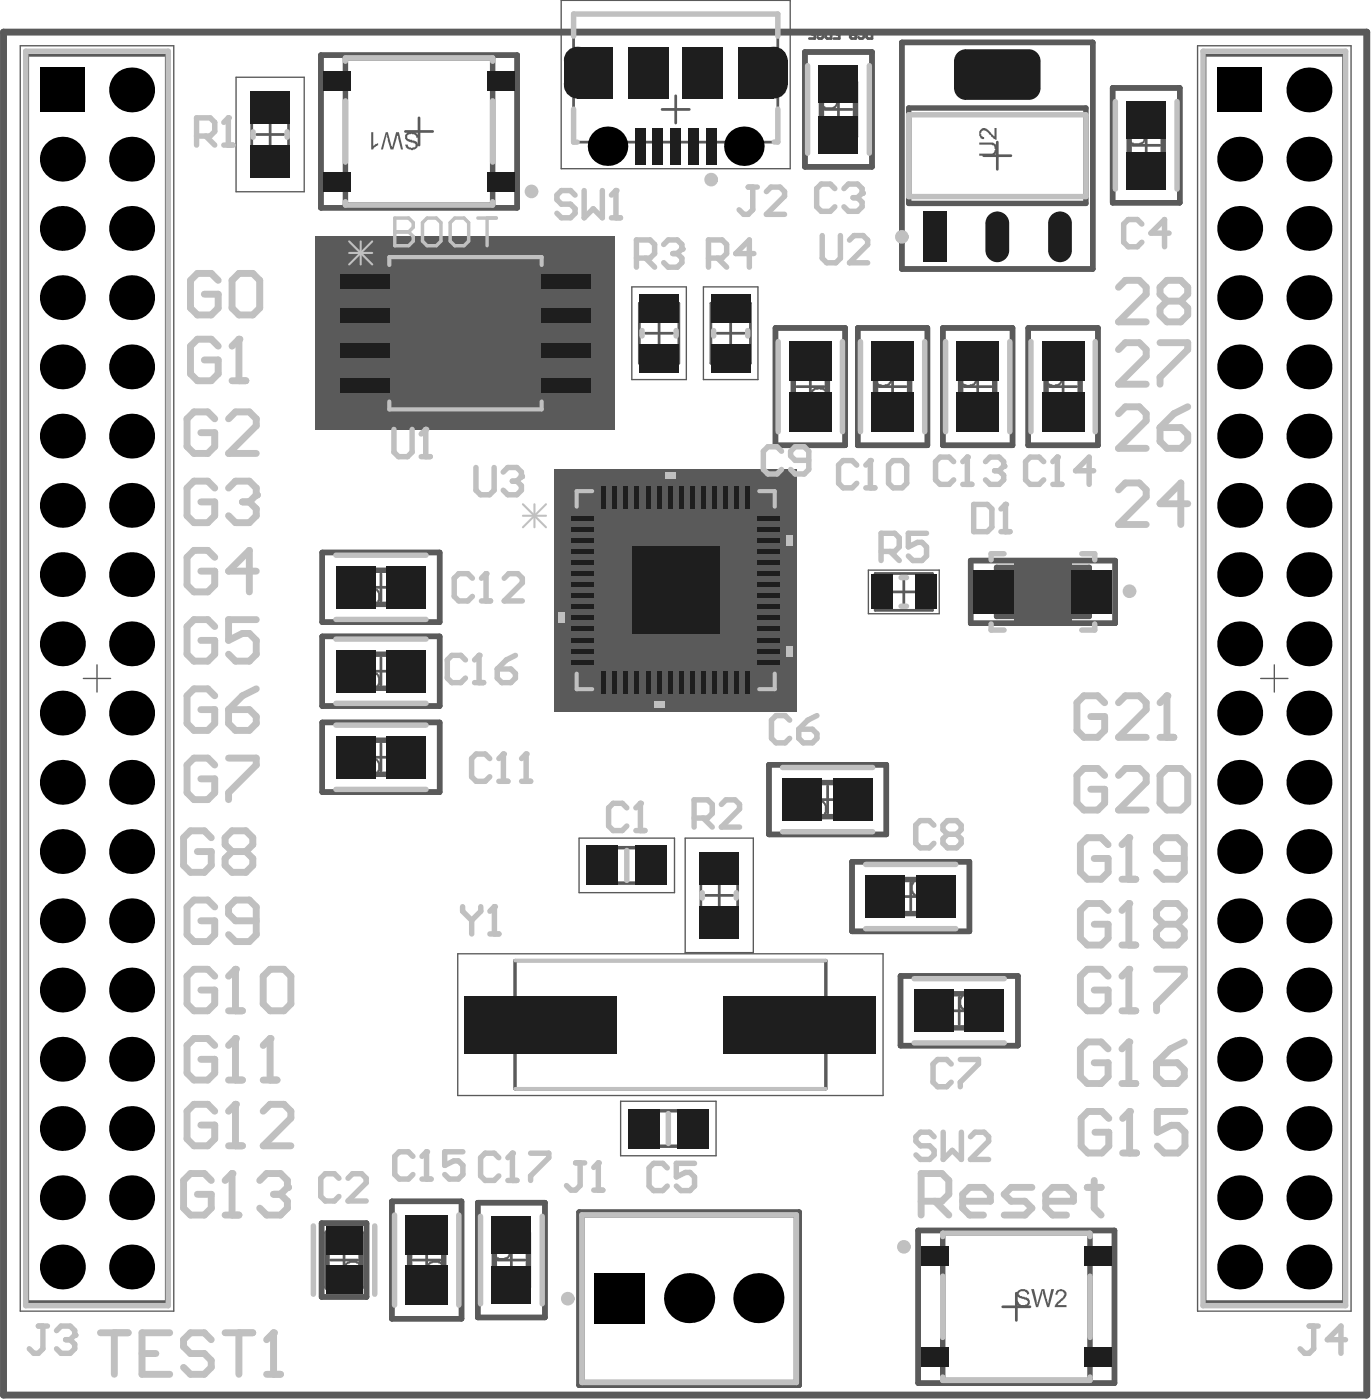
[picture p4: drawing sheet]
<svg xmlns="http://www.w3.org/2000/svg" width="168mm" height="171mm" viewBox="0 0 168 171" stroke-linecap="round" stroke-linejoin="round" font-family="sans-serif">
<g fill="none" stroke="#5a5a5a" stroke-width=".33">
<path d="M49.5 16.1h3.3M51.2 14.4v3.3M100.7 13.4h3.4M102.4 11.7v3.3M120.1 19h3.4M121.8 17.4v3.3M138.3 17.8h3.4M140 16.1v3.3M97.3 47.3h3.3M99 45.6v3.3M107.4 47.3h3.3M109 45.6v3.3"/>
<path d="M117.7 47.3h3.4M119.4 45.6v3.3M128.2 47.3h3.3M129.8 45.6v3.3M44.9 71.8h3.3M46.5 70.1v3.3M125.7 72.3h3.3M127.4 70.7v3.3M44.9 82h3.3M44.9 92.5h3.3M46.5 80.4v3.3M46.5 90.9v3.3"/>
<path d="M99.4 97.7h3.3M101.1 96.1v3.3M109.6 109.6h3.3M111.2 107.9v3.3M115.5 123.5h3.3M117.2 121.9v3.3M40.4 154h3.3M42 152.3v3.4M50.4 154h3.4M52.1 152.3v3.4M60.8 154h3.3M62.5 152.3v3.4"/>
<path d="M82.5 158.7h3.3M84.2 157.1v3.3M122.5 159.7h3.3M124.1 158v3.4"/>
</g>
<g fill="#5a5a5a">
<path d="M39.8 31.8h6.5v-1.6h21.1v1.6h6.5v17.9h-6.5v1.6h-21.1v-1.6h-6.5z"/>
<path d="M70 59.6h2.6v-1h19.9v1h2.5v2.6h1.1v19.9h-1.1v2.5h-2.5v1.1h-19.9v-1.1h-2.6v-2.5h-1v-19.9h1z"/>
</g>
<g fill="none" stroke="#5a5a5a" stroke-width=".66">
<path d="M39.2 6.7h24v18.7h-24zM98.3 6.4h8.2v14h-8.2zM110.2 5.2h23.3v27.7h-23.3zM135.9 10.7h8.2v14.1h-8.2zM94.7 40.1h8.5v14.3h-8.5zM104.8 40.1h8.5v14.3h-8.5zM115.2 40.1h8.5v14.3h-8.5zM125.6 40.1h8.5v14.3h-8.5zM39.4 77.8h14.3v8.5h-14.3zM39.4 67.5h14.3v8.5h-14.3zM118.6 68.5h17.6v7.7h-17.6zM39.4 88.3h14.3v8.5h-14.3z"/>
<path d="M93.9 93.5h14.4v8.5h-14.4zM104.1 105.3h14.3v8.5h-14.3zM110 119.3h14.3v8.5h-14.3zM39.3 149.5h5.5v9h-5.5zM47.9 146.8h8.5v14.4h-8.5zM58.4 147h8.2v14h-8.2zM70.7 148.1h26.9v21.2h-26.9zM112.1 150.4h24v18.6h-24z"/>
</g>
<path d="M31.3 16.4h3.4M33 14.8v3.3M80.9 13.4h3.3M82.5 11.7v3.3M80.5 39.1v3.3M89.2 39.1v3.3M78.8 40.7h3.4M87.6 40.7h3.3M108.7 72.3h3.4M110.4 70.7v3.3M86.2 109.4h3.3M87.8 107.8v3.3" fill="none" stroke="#5a5a5a" stroke-width=".33"/>
<g fill="none" stroke="#5a5a5a" stroke-width=".17">
<path d="M2.5 5.6h18.7v154.6h-18.7zM28.8 9.4h8.4v14h-8.4zM68.5 0h28v20.6h-28zM146.3 5.6h18.7v154.6h-18.7zM77.2 35.1h6.6v11.3h-6.6zM85.9 35.1h6.7v11.3h-6.7zM106.1 69.7h8.6v5.3h-8.6zM10.2 82.9h3.3M11.8 81.3v3.3M154 82.9h3.3M155.6 81.3v3.3M55.9 116.6h52v17.3h-52z"/>
<path d="M70.7 102.4h11.7v6.7h-11.7zM83.7 102.4h8.3v14h-8.3zM75.8 134.6h11.7v6.6h-11.7z"/>
</g>
<path d="M39.8 31.8h6.5v-1.6h21.1v1.6h6.5v17.9h-6.5v1.6h-21.1v-1.6h-6.5zM70 59.6h2.6v-1h19.9v1h2.5v2.6h1.1v19.9h-1.1v2.5h-2.5v1.1h-19.9v-1.1h-2.6v-2.5h-1v-19.9h1z" fill="none" stroke="#5a5a5a" stroke-width=".51"/>
<g fill="#5a5a5a">
<path d="M78.3 135.8h1.7v4.3h-1.7z"/>
<path d="M83.3 135.8h1.7v4.3h-1.7z"/>
<path d="M73.2 103.6h1.7v4.3h-1.7z"/>
<path d="M78.2 103.6h1.7v4.3h-1.7z"/>
</g>
<g fill="none" stroke="#5a5a5a" stroke-width=".66">
<path d="M42.2 7.1h18v18h-18zM100.3 10h4.2v6.7h-4.2zM111 13.2h21.6v11.7h-21.6zM137.9 14.4h4.2v6.7h-4.2zM96.9 43.9h4.1v6.7h-4.1zM106.9 43.9h4.2v6.7h-4.2zM117.3 43.9h4.2v6.7h-4.2zM127.8 43.9h4.1v6.7h-4.1zM43.2 80h6.7v4.1h-6.7zM43.2 69.7h6.7v4.2h-6.7zM121.7 69.3h11.3v6h-11.3zM43.2 90.5h6.7v4.1h-6.7z"/>
<path d="M97.8 95.6h6.6v4.2h-6.6zM107.9 107.5h6.7v4.2h-6.7zM113.8 121.5h6.7v4.1h-6.7zM39.9 150.7h4.2v6.6h-4.2zM50 150.7h4.2v6.6h-4.2zM60.4 150.7h4.1v6.6h-4.1zM71.1 148.5h26.2v20.5h-26.2zM115.1 150.7h18v18h-18z"/>
</g>
<path d="M3.4 6.8h16.9v152.3h-16.9zM30.7 12.9h4.5v7h-4.5zM95 17.4v-15.7h-24.9v15.7h24.9M147.2 6.8h16.9v152.3h-16.9zM78.1 37.1h4.8v7.3h-4.8zM86.8 37.1h4.9v7.3h-4.9zM106.9 70.1h7v4.5h-7zM85.6 105.9h4.5v7h-4.5z" fill="none" stroke="#5a5a5a" stroke-width=".33"/>
<path d="M62.9 117.4h38v15.7h-38zM73.2 103.6h6.7v4.3h-6.7zM78.3 135.8h6.7v4.3h-6.7z" fill="none" stroke="#5a5a5a" stroke-width=".42"/>
<path d="M48 31.8h17.7v17.8h-17.7zM48 33.6h-4.6v1.6h4.6M48 37.8h-4.6v1.6h4.6M55.8 31.8a1.02 1.02 0 0 0 1.1 1.1 1.02 1.02 0 0 0 1-1.1M65.7 33.6h4.6v1.6h-4.6M65.7 37.8h4.6v1.6h-4.6M48 42h-4.6v1.6h4.6M48 46.3h-4.6v1.6h4.6M65.7 42h4.6v1.6h-4.6M65.7 46.3h4.6v1.6h-4.6M70.9 60.4h23.3v23.4h-23.3zM75.1 60.4l-4.2 4.3" fill="none" stroke="#5a5a5a" stroke-width=".12"/>
<path d="M48.2 32.8l2.8 2.8M48.2 34.2h2.8M49.6 32.8v2.8M51 32.8l-2.8 2.8M71.5 61.2l2.8 2.9M71.5 62.6h2.8M72.9 61.2v2.9M74.3 61.2l-2.8 2.9" fill="none" stroke="#5a5a5a" stroke-width=".25"/>
<g fill="#5a5a5a">
<path d="M38.5 28.9h36.7v23.7h-36.7z"/>
<path d="M67.7 57.3h29.6v29.6h-29.6z"/>
</g>
<g fill="none" stroke="#5a5a5a" stroke-width=".66">
<path d="M39.2 6.7h24v18.7h-24zM98.3 6.4h8.2v14h-8.2zM110.2 5.2h23.3v27.7h-23.3zM135.9 10.7h8.2v14.1h-8.2zM94.7 40.1h8.5v14.3h-8.5zM104.8 40.1h8.5v14.3h-8.5zM115.2 40.1h8.5v14.3h-8.5zM125.6 40.1h8.5v14.3h-8.5zM39.4 77.8h14.3v8.5h-14.3zM39.4 67.5h14.3v8.5h-14.3zM118.6 68.5h17.6v7.7h-17.6zM39.4 88.3h14.3v8.5h-14.3z"/>
<path d="M93.9 93.5h14.4v8.5h-14.4zM104.1 105.3h14.3v8.5h-14.3zM110 119.3h14.3v8.5h-14.3zM39.3 149.5h5.5v9h-5.5zM47.9 146.8h8.5v14.4h-8.5zM58.4 147h8.2v14h-8.2zM70.7 148.1h26.9v21.2h-26.9zM112.1 150.4h24v18.6h-24z"/>
</g>
<g fill="#5a5a5a">
<path d="M124.3 157.7a.93 .93 0 0 1 1.4 .3v.1l-.3 .1a.44 .44 0 0 0-.5-.4 .44 .44 0 0 0-.5 .4l.2 .2h.2v.1l.5 .1a.6 .6 0 0 1 .4 .9l-.2 .1a.9 .9 0 0 1-1.4-.4v-.2h.2v.1a.58 .58 0 0 0 .6 .4h.1a.44 .44 0 0 0 .5-.4l-.1-.2-.4-.2h-.2v-.1h-.3a.42 .42 0 0 1-.3-.4 .42 .42 0 0 1 .1-.4z"/>
<path d="M125.9 157.5h.4l.3 1.5v.3l.1 .1v-.2l.5-1.7h.4l.2 1.2h.1l.1 .7 .4-1.9h.3l-.6 2.2h-.2l-.5-1.6v-.3h-.1v.3l-.5 1.6h-.3z"/>
<path d="M129.2 157.6h.1a.64 .64 0 0 1 .7 .1 .64 .64 0 0 1 .3 .6l-.2 .3-.5 .6-.4 .1v.2h1.1v.2h-1.5a.66 .66 0 0 1 .4-.5l.6-.7a.34 .34 0 0 0 0-.6v-.1a.46 .46 0 0 0-.6 .3v.1h-.3l.1-.4z"/>
<path d="M49.8 16.2h.4v-.1l.1 .1a.38 .38 0 0 1 .5 .1l.3 .2 .1 .2v.1h-.4a.37 .37 0 0 0-.1-.3 .37 .37 0 0 0-.4-.1l-.1-.1-.1 .1a.35 .35 0 0 0-.4 .5l.4 .2h.2v.1h.3a.57 .57 0 0 1 .3 .9l-.2 .2a.92 .92 0 0 1-1.1-.4l-.1-.2h.3v.1a.51 .51 0 0 0 .7 .2h.1a.26 .26 0 0 0 .1-.3 .26 .26 0 0 0-.2-.2v-.1h-.3v-.1a.64 .64 0 0 1-.7-.8z"/>
<path d="M47.1 16.2h.3l.5 1.8 .5-1.8h.3l.5 2.1h-.2l-.4-1.9-.6 1.9h-.3l-.5-1.9v.3l-.4 1.6h-.3z"/>
<path d="M45.3 16.2h.3v1.6l.2-.2 .4-.1v.3l-.5 .2-.1 .3h-.3z"/>
<path d="M42.2 154.3l.5-.2a1.34 1.34 0 0 1 1.4 .4 1.46 1.46 0 0 1-.1 1.2l-.3 .1v.1h-.1l-.1-.3a.44 .44 0 0 0 .4-.5l.1-.1h-.1a.42 .42 0 0 0-.4-.6v-.1a1.11 1.11 0 0 0-1.2 .4v.1h-.1v.4h.1a.44 .44 0 0 0 .5 .4l-.1 .3h-.2a.79 .79 0 0 1-.5-1.1v-.2z"/>
<path d="M42 156.1l.5 .2 .5 .5a.58 .58 0 0 0 .5 .4v.1l.2-.1a.44 .44 0 0 0 .2-.6l-.2-.2h-.2l.1-.2h.2l.3 .2 .1 .3a.81 .81 0 0 1-.5 .8h-.1a1.09 1.09 0 0 1-.9-.6l-.4-.5v1.1h-.3z"/>
<path d="M44.9 82.2a.95 .95 0 0 1 1.5 .7 1.05 1.05 0 0 1-.5 1.3 .9 .9 0 0 1-1.2-.4v-.1l.2-.1v.1a.7 .7 0 0 0 .9 .2 .7 .7 0 0 0 .4-.8v-.2a.66 .66 0 0 0-.5-.6 .66 .66 0 0 0-.7 .3l-.1 .2-.3-.1h.1v-.3z"/>
<path d="M43.4 82.1h.2v1.7l.2-.2 .4-.1v-.1v.4l-.6 .2v.3h-.2z"/>
<path d="M117.7 121.4a.91 .91 0 0 1 1.2 .5v.1l-.2 .1a.65 .65 0 0 0-1-.4 1.11 1.11 0 0 0 0 1.6h.1a.4 .4 0 0 0 .6-.1l.3-.2 .1-.2 .2 .1-.2 .5a1.52 1.52 0 0 1-1.3 0h-.1a1.61 1.61 0 0 1-.2-1.6z"/>
<path d="M119.3 121.4h1.3a.97 .97 0 0 1-.4 .8v.1l-.3 .5v.2v.5h-.4l.1-.1a2.41 2.41 0 0 1 .5-1.5l.2-.2h-1z"/>
<path d="M111.7 107.5h.1a.91 .91 0 0 1 1.2 .5l-.3 .1a.65 .65 0 0 0-.9-.4 1.11 1.11 0 0 0 0 1.6h.1a.4 .4 0 0 0 .6-.1l.2-.1 .1-.3 .3 .1-.3 .5a1.52 1.52 0 0 1-1.2 .1l-.1-.1a1.61 1.61 0 0 1-.2-1.5z"/>
<path d="M60.6 152.2h.2l.1 .3a.62 .62 0 0 0-.2 1.1 .63 .63 0 0 0 .7 .1 .7 .7 0 0 0 .7-1l-.1-.1-.3-.1v-.4l.2 .1a.89 .89 0 0 1 .4 1.2v.2a.98 .98 0 0 1-1.2 .4 .95 .95 0 0 1-.7-1.5z"/>
<path d="M60.2 150.9h2.1v.3h-1.6l.2 .2v.1h.1v.2h-.3v-.2h-.1v-.2l-.4-.2z"/>
<path d="M60.3 148.8h.2v.1l.5 .4 .5 .1v.1l.8 .2v.2h-.3v-.1a2.39 2.39 0 0 1-1.4-.5v-.1v1.1h-.3z"/>
<path d="M138 16.2l.2-.1v-.1h.2l.1 .2a.42 .42 0 0 0-.5 .5v.2a.44 .44 0 0 0 .5 .5v.1a1.11 1.11 0 0 0 1.1-.3v-.1a.61 .61 0 0 0-.4-.9h-.1l.1-.3 .4 .2a1.18 1.18 0 0 1 .2 1.2l-.1 .2a1.57 1.57 0 0 1-1.6 .1 .68 .68 0 0 1-.3-.7v-.5h.1z"/>
<path d="M128 45.5l.2-.1 .1 .4a.34 .34 0 0 0-.4 .4h-.1l.1 .2a.32 .32 0 0 0 .3 .5l.4 .1h.4a.44 .44 0 0 0 .5-.5l.1-.1a.74 .74 0 0 0-.6-.7l.1-.3h.1a.93 .93 0 0 1 .5 1.4 1.21 1.21 0 0 1-1.9 .2 1.16 1.16 0 0 1 .1-1.4z"/>
<path d="M127.6 44.2h2.2v.2h-1.7l.2 .3v.1h.1v.2h-.3l-.2-.5-.3-.1z"/>
<path d="M117.3 45.7l.5-.3v.4a.61 .61 0 0 0-.4 .6 .61 .61 0 0 0 .6 .6h.1h.3h.1a.63 .63 0 0 0 .6-.9l-.1-.2h-.2v-.1l-.2-.1 .1-.3h.1v.1a.81 .81 0 0 1 .5 1v.2a1.29 1.29 0 0 1-1.6 .5v-.1a.89 .89 0 0 1-.5-1.2z"/>
<path d="M117.2 44.2h2.1v.2h-1.6l.3 .5v.1h-.3v-.2l-.5-.4z"/>
<path d="M117.4 42.3l.3-.1a.32 .32 0 0 1 .5 .4 .54 .54 0 0 1 .4-.5 .54 .54 0 0 1 .6 .3 .63 .63 0 0 1 .1 .7 .58 .58 0 0 1-.5 .4v-.3a.38 .38 0 0 0 .3-.2 .38 .38 0 0 0 0-.4 .42 .42 0 0 0-.6-.2 .42 .42 0 0 0-.2 .6h-.2v-.2a.34 .34 0 0 0-.5-.2 .34 .34 0 0 0 0 .5l.2 .1-.1 .3a.64 .64 0 0 1-.5-.5 .64 .64 0 0 1 .2-.6z"/>
<path d="M45 71.9l.4-.1a.55 .55 0 0 1 .6 .2h.2a1.61 1.61 0 0 1 .2 1.5l-.1 .1a.45 .45 0 0 1-.5 .3 .83 .83 0 0 1-1.1-.4v-.1h.2l.1 .1a.69 .69 0 0 0 .9 .2 .69 .69 0 0 0 .3-.9 .68 .68 0 0 0-.9-.7l-.3 .2-.1 .3-.3-.1h.1v-.3z"/>
<path d="M43.4 71.8h.2v1.7l.6-.3v.2l-.5 .3-.1 .3h-.2z"/>
<path d="M41.4 71.8h1.3l-.1 .5-.9 .8a.39 .39 0 0 0 0 .6 .39 .39 0 0 0 .6-.1h.1l.1-.2h.2v.1h-.1a.44 .44 0 0 1-.5 .4v.1l-.3-.1a.58 .58 0 0 1-.5-.4 .58 .58 0 0 1 .2-.6l.9-.8h-1z"/>
<path d="M44.9 92.7l.5-.1a1.02 1.02 0 0 1 1 .7 1.22 1.22 0 0 1-.4 1.4l-.3 .1a.78 .78 0 0 1-1-.6l.2-.1a.42 .42 0 0 0 .4 .4l.1 .1h.2v-.1a.44 .44 0 0 0 .5-.4h.1v-.3a.79 .79 0 0 0-.9-1v.1a.44 .44 0 0 0-.4 .5l-.3-.1 .1-.4z"/>
<path d="M43.4 92.6h.2v1.7l.4-.2v-.1h.2v.3h-.3l-.3 .5h-.2z"/>
<path d="M41.7 92.6h.3v1.7l.4-.3h.1v.3l-.5 .2-.1 .3h-.2z"/>
<path d="M52.2 154.4a1.41 1.41 0 0 1 1.3-.3l.3 .1a1.05 1.05 0 0 1 .4 1.2l-.4 .5h-.2v-.3a.61 .61 0 0 0 .4-.6 .61 .61 0 0 0-.5-.6v-.1h-.3a.55 .55 0 0 0-.6 .2l-.2 .1a.72 .72 0 0 0 .3 1h.2l-.1 .3-.4-.1a.68 .68 0 0 1-.3-.7z"/>
<path d="M52.1 156.9h1.7l-.3-.3v-.2h.2l.2 .3 .3 .3v.1h-2.1z"/>
<path d="M52.4 157.9l.3-.1v.3h-.1a.35 .35 0 0 0-.3 .5h.1a.51 .51 0 0 0 .6 .3l.1-.1a.3 .3 0 0 0 .1-.5l-.1-.4 1.1 .2v1.1h-.2v-.9l-.6-.2 .1 .1a.71 .71 0 0 1-.2 .9 .71 .71 0 0 1-.9 0l-.2-.1-.1-.4a.38 .38 0 0 1 .2-.5z"/>
<path d="M107.2 45.5l.2-.1v.4h-.1a.68 .68 0 0 0-.3 .6v.1a.98 .98 0 0 0 1.2 .5h.2a.66 .66 0 0 0 .3-.6l.1-.1h-.1l-.1-.4h-.2v-.1l-.2-.1 .1-.3h.1v.1a.81 .81 0 0 1 .5 1v.2a1.29 1.29 0 0 1-1.6 .5v-.1a.89 .89 0 0 1-.5-1.2z"/>
<path d="M106.8 44.2h2.1v.2h-1.6l.3 .5v.1h-.3v-.2l-.5-.4z"/>
<path d="M99.2 47.5h.1a1.25 1.25 0 0 1 1.6 .1l.3 .6-.1 .5h-.1v.2l-.5 .3v-.4h.1a.62 .62 0 0 0 .3-.5 .62 .62 0 0 0-.3-.6l-.5-.2-.1 .1a.6 .6 0 0 0-.7 .3 .65 .65 0 0 0 .4 1l-.1 .3h-.1v-.1a.86 .86 0 0 1-.5-1.1z"/>
<path d="M100.5 11.7l.2-.1 .1 .2a.66 .66 0 0 0-.4 .8 .66 .66 0 0 0 .8 .5 .72 .72 0 0 0 .8-.2 .72 .72 0 0 0 0-.9l-.2-.2h-.2l.1-.3 .1 .1a.9 .9 0 0 1 .4 1.4l-.1 .2-.3 .1v.1h-.5h-.5a1.05 1.05 0 0 1-.5-1.6z"/>
<path d="M100.3 10.1h.1a.48 .48 0 0 1 .8 .2v-.1a.65 .65 0 0 1 .8-.2 .65 .65 0 0 1 .3 .7v.4l-.3 .1h-.2v-.2a.42 .42 0 0 0 .4-.4l-.1-.1a.38 .38 0 0 0-.4-.4 .38 .38 0 0 0-.4 .4l-.1 .1 .1 .1h-.2v-.2l-.2-.2a.36 .36 0 0 0-.5 .2 .36 .36 0 0 0 .3 .5h.1l-.1 .2h-.1l-.4-.2-.1-.4h.1z"/>
<path d="M85 157.2h.3v1.7a.58 .58 0 0 1-.5 .5h-.2l-.1-.1a.35 .35 0 0 1-.3-.5v-.1h.2a.28 .28 0 0 0 .1 .4 .28 .28 0 0 0 .3 0l.2-.1z"/>
<path d="M85.9 157.7a.87 .87 0 0 0 .5-.5h.2v2.1h-.2v-1.6l-.4 .2v.1h-.1z"/>
<path d="M99.5 97.9l.6-.2v.1a.55 .55 0 0 1 .6 .2 .68 .68 0 0 1 .3 .7 .99 .99 0 0 1-.5 1.2 .99 .99 0 0 1-1.3-.4v-.2l.3-.1 .1 .3 .1 .1a.4 .4 0 0 0 .6 .1 .91 .91 0 0 0 .4-1.3l-.2-.3a.61 .61 0 0 0-.7-.1 .61 .61 0 0 0-.3 .6l-.4-.1z"/>
<path d="M124.3 71.7h.3v1.7l.1-.1h.1v-.1l.3-.1v.3l-.3 .1-.3 .4h-.2z"/>
<path d="M119.6 17.4h1.3a.55 .55 0 0 1 .6 .2l.2 .2v.3h.1v.3h-.1a.63 .63 0 0 1-.8 .6h-1.3v-.2h1.3a.52 .52 0 0 0 .5-.2 .52 .52 0 0 0 .1-.6 .48 .48 0 0 0-.6-.3h-1.3z"/>
<path d="M119.9 15.7a.94 .94 0 0 1 1.1 .6l.5 .4v-1.1h.2v1.5l-.3-.1-.6-.6a.87 .87 0 0 0-.6-.5l-.3 .1v.2h-.1l.1 .4 .1 .1h.2v.3a.58 .58 0 0 1-.6-.4v-.1a.51 .51 0 0 1 .3-.7z"/>
<path d="M41.6 82.2h.1a.64 .64 0 0 1 .9 .5 1.28 1.28 0 0 1-.3 1.5h-.1a.61 .61 0 0 1-.8-.4l.2-.1a.32 .32 0 0 0 .4 .3l.3-.1 .1-.1 .1-.6-.2 .1a.53 .53 0 0 1-.6 .2 .53 .53 0 0 1-.3-.5l-.1-.1v-.2h.1v-.3zM41.8 82.3l-.2 .2v.2a.41 .41 0 0 0 .5 .6 .41 .41 0 0 0 .3-.6 .32 .32 0 0 0-.4-.4z"/>
<path d="M113.8 107.7a.35 .35 0 0 0 0 .5 .35 .35 0 0 0 .5 0 .35 .35 0 0 0 0-.5l-.2-.1zM113.8 108.6a.42 .42 0 0 0-.1 .6 .42 .42 0 0 0 .6 .1 .42 .42 0 0 0 .1-.5 .42 .42 0 0 0-.5-.2zM113.6 107.5h.1a.6 .6 0 0 1 .6 0 .6 .6 0 0 1 .3 .6l-.2 .4a.45 .45 0 0 1 .3 .5v.1a.73 .73 0 0 1-1.1 .4l-.2-.1-.1-.3a.38 .38 0 0 1 .2-.5v-.1h.2l-.1-.1a.61 .61 0 0 1 0-.9z"/>
<path d="M138.2 14.8l.9 .7v-.7zM137.8 14.5h1.3v-.2h.3v.2h.5v.3h-.5v.9h-.3l-1.3-.9z"/>
<path d="M128.1 42.6l.9 .7v-.7zM127.6 42.4h1.4v-.3h.2v.3h.6v.2h-.6v1h-.2l-1.4-1z"/>
<path d="M107.3 42.5l-.3 .2a.32 .32 0 0 0 .3 .4v.1h1.1v-.1a.3 .3 0 0 0 .3-.1 .3 .3 0 0 0 0-.4 2.07 2.07 0 0 0-1.4-.1zM107 42.3a2.41 2.41 0 0 1 1.8 0v.1a.58 .58 0 0 1 .2 .6 .58 .58 0 0 1-.5 .4l-.2 .1a1.96 1.96 0 0 1-1.4-.3l-.1-.1v-.5h.1z"/>
<path d="M100.1 49.7v.1a.34 .34 0 0 0 0 .6l.1 .1a.49 .49 0 0 0 .7-.5h-.1v-.2l-.3-.1zM99.1 49.6l.4-.1v.2h-.2a.34 .34 0 0 0 0 .6l.2 .2h.2l.1 .1h.2v-.1a.51 .51 0 0 1-.3-.7 .44 .44 0 0 1 .4-.3l.1-.1a.55 .55 0 0 1 .6 .2 .65 .65 0 0 1 .3 .7 .65 .65 0 0 1-.7 .5h-.2a1.85 1.85 0 0 1-1.2-.3v-.3a.38 .38 0 0 1 .1-.5z"/>
<path d="M97.9 97.8h.2l.1-.1v.1h.2a.42 .42 0 0 1 .4 .4h.1v.3a1.75 1.75 0 0 1-.3 1.3h-.1a.57 .57 0 0 1-.9-.3l-.1-.1h.4a.34 .34 0 0 0 .5 .3l.2-.3v-.4l.1-.1-.2 .1a.44 .44 0 0 1-.6 .2 .81 .81 0 0 1-.3-1.1zM98 98l-.1 .1a.45 .45 0 0 0 0 .7 .45 .45 0 0 0 .6 0v-.1a.45 .45 0 0 0-.1-.6v-.1z"/>
<path d="M126.1 72.1l-.1 .2a1.07 1.07 0 0 0 .1 1.2l.2 .1h.7v-1.6h-.7v.1zM125.9 71.9l.3-.1v-.1h1.1v2.2h-.8a.81 .81 0 0 1-.8-.5l-.1-.2a1.64 1.64 0 0 1 .3-1.3z"/>
</g>
<path d="M123.9 68.5h6.9v7.7h-6.9z" fill-rule="evenodd" fill="#5a5a5a"/>
<path d="M67.7 4h30.5M104.5 4.2h-.5l-.2-.2v-.1l.2-.2h.5v1M104.8 3.9l.2-.2h.3l.2 .2v.6l-.2 .2h-.3l-.2-.2M106.5 3.7v1h-.5l-.2-.2v-.3l.2-.2h.5" fill="none" stroke="#5a5a5a" stroke-width=".33"/>
<path d="M.4 3.9h166.5v166.6h-166.5z" fill="none" stroke="#5a5a5a" stroke-width=".84"/>
<circle cx="104.5" cy="4.2" r=".17" fill="#5a5a5a"/>
<path d="M98.8 3.7h.7v1h-.7M99.2 4.2h.3M100.2 4.2h-.4v-.3l.2-.2h.3l.2 .2v.6l-.2 .2h-.3l-.2-.2M101 3.7h.5v1h-.5l-.2-.2v-.6zM101.8 3.7h.7v1h-.7M102.2 4.2h.3M104.5 4.2h-.5l-.2 .2v.1l.2 .2h.5" fill="none" stroke="#5a5a5a" stroke-width=".33"/>
<g fill="#c0c0c0">
<path d="M81.2 57.7h1.3v.9h-1.3z"/>
<path d="M96.1 65.4h.8v1.3h-.8z"/>
<path d="M96.1 78.9h.8v1.3h-.8z"/>
<path d="M79.9 85.7h1.2v.8h-1.2z"/>
<path d="M68.1 74.9h.9v1.2h-.9z"/>
</g>
<g fill="none" stroke="#c0c0c0" stroke-width=".66">
<path d="M3.1 6.3h17.5v153.3h-17.5zM30.9 16.1v.7M35.1 16.1v.7M42.2 7.5v-.4h18v.4M42.2 12.3v7.5M60.2 12.3v7.5M70.1 4.4v-2.7h24.9v2.7M70.1 13.3v4.1h.4M95 13.3v4.1h-.4M98.6 8v10.7M106.2 8v10.7M111 14h21.6v10h-21.6z"/>
<path d="M136.2 12.4v10.7M143.8 12.4v10.7M146.9 6.3h17.4v153.3h-17.4zM42.2 24.6v.5h18v-.5M100.4 28.8v2.8l.6 .5h1.1l.5-.5v-2.8M103.8 29.3l.5-.5h1.1l.6 .5v.6l-2.2 2.2h2.2M78.4 40.4v.7M82.6 40.4v.7M87.2 40.4v.7M91.3 40.4v.7M95 41.7v11.1M102.9 41.7v11.1"/>
<path d="M105.1 41.7v11.1M112.9 41.7v11.1M115.5 41.7v11.1M123.3 41.7v11.1M125.9 41.7v11.1M133.8 41.7v11.1M41 78.1h11M41 75.7h11M41 67.9h11M110.1 74.1h.6M110.1 70.6h.6M121 76.3v.7h1.6"/>
<path d="M122.6 67.7h-1.6v.7M132.1 67.7h1.6v.7M133.7 76.3v.7h-1.6M41 86h11M41 96.5h11M41 88.6h11M95.6 93.8h11M76.6 103.9v3.7M85.8 109.1v.7M89.9 109.1v.7M95.6 101.6h11M105.7 113.5h11"/>
<path d="M105.7 105.6h11M111.6 119.6h11.1M81.6 136.1v3.7M111.6 127.5h11.1M38.3 149.8v8.4M45.8 149.8v8.4M48.2 148.5v11M56 148.5v11M58.7 148.6v10.7M66.2 148.6v10.7M71.1 148.5h26.2v20.5h-26.2zM115.1 151.1v-.4h18v.4"/>
<path d="M115.1 156v7.5M133.1 156v7.5M115.1 168.3v.4h18v-.4"/>
</g>
<path d="M47.5 32.4v-1h18.7v1M47.5 49.1v.9h18.7v-.9M72.3 60h-1.9v1.9M92.7 60h1.9v1.9M70.4 82.3v1.9h1.9M94.6 82.3v1.9h-1.9" fill="none" stroke="#c0c0c0" stroke-width=".51"/>
<path d="M62.9 117.4h38M62.9 133.1h38" fill="none" stroke="#c0c0c0" stroke-width=".42"/>
<path d="M12.3 162.9h3.4M14 162.9v5.1M17.3 165.4h1.7M20.7 162.9h-3.4v5.1h3.4M25.8 163.7l-.8-.8h-1.7l-.9 .8v.9l.9 .8h1.7l.8 .9v.8l-.8 .9h-1.7l-.9-.9M27.5 162.9h3.4M29.2 162.9v5.1M32.6 168h1.7M33.4 162.9v5.1" fill="none" stroke="#c0c0c0" stroke-width=".84"/>
<circle cx="33.4" cy="162.9" r=".42" fill="#c0c0c0"/>
<g fill="none" stroke="#c0c0c0" stroke-width=".84">
<path d="M136.6 35.1l.9-.8h1.6l.9 .8v.9l-3.4 3.3h3.4M142.5 36.8l-.8-.8v-.9l.8-.8h1.7l.9 .8v.9l-.9 .8M142.5 36.8l-.8 .8v.9l.8 .8h1.7l.9-.8v-.9l-.9-.8M142.5 36.8h1.7M136.6 59.9l.9-.9h1.6l.9 .9v.8l-3.4 3.4h3.4M136.6 42.7l.9-.8h1.6l.9 .8v.9l-3.4 3.4h3.4M136.6 50.6l.9-.9h1.6l.9 .9v.8l-3.4 3.4h3.4M141.7 52.3h2.5l.9 .8v.8l-.9 .9h-1.7l-.8-.9zM141.7 41.9h3.4v.8l-3.4 3.4v.9M145.1 49.7l-1.7 .9-1.7 1.7M145.1 61.6h-3.4l2.5-2.6v5.1M134.9 85.9l-.8-.9h-1.7l-.9 .9v3.4l.9 .8h1.7l.8-.8v-1.7h-1.7"/>
<path d="M136.6 85.9l.9-.9h1.6l.9 .9v.8l-3.4 3.4h3.4M141.7 90.1h1.7M142.5 85v5.1M33.4 162.9l-.8 .8"/>
</g>
<circle cx="142.5" cy="85" r=".42" fill="#c0c0c0"/>
<path d="M134.9 94.8l-.8-.9h-1.7l-.9 .9v3.3l.9 .9h1.7l.8-.9v-1.6h-1.7M136.6 94.8l.9-.9h1.6l.9 .9v.8l-3.4 3.4h3.4M142.5 85l-.8 .9M142.5 93.9h1.7l.9 .9v3.3l-.9 .9h-1.7l-.8-.9v-3.3zM135.3 103.2l-.8-.8h-1.7l-.8 .8v3.4l.8 .9h1.7l.8-.9v-1.7h-1.7M137 107.5h1.7M137.9 102.4v5.1" fill="none" stroke="#c0c0c0" stroke-width=".84"/>
<circle cx="137.9" cy="102.4" r=".42" fill="#c0c0c0"/>
<path d="M135.3 111.3l-.8-.9h-1.7l-.8 .9v3.3l.8 .9h1.7l.8-.9v-1.6h-1.7M137 115.5h1.7M137.9 102.4l-.9 .8M137.9 110.4v5.1M144.6 104.9h-2.5l-.8-.8v-.9l.8-.8h1.7l.8 .8v3.4l-.8 .9h-1.7l-.8-.9" fill="none" stroke="#c0c0c0" stroke-width=".84"/>
<circle cx="137.9" cy="110.4" r=".42" fill="#c0c0c0"/>
<path d="M135.3 119.3l-.8-.8h-1.7l-.8 .8v3.4l.8 .8h1.7l.8-.8v-1.7h-1.7M137.9 110.4l-.9 .9M137.9 118.5v5M142.1 113l-.8-.9v-.8l.8-.9h1.7l.8 .9v.8l-.8 .9M142.1 113l-.8 .8v.8l.8 .9h1.7l.8-.9v-.8l-.8-.8M142.1 113h1.7M137 123.5h1.7" fill="none" stroke="#c0c0c0" stroke-width=".84"/>
<circle cx="137.9" cy="118.5" r=".42" fill="#c0c0c0"/>
<path d="M137.9 118.5l-.9 .8M141.3 118.5h3.3v.8l-3.3 3.4v.8M135.3 128.2l-.8-.9h-1.7l-.8 .9v3.4l.8 .8h1.7l.8-.8v-1.7h-1.7M137 132.4h1.7M137.9 127.3v5.1" fill="none" stroke="#c0c0c0" stroke-width=".84"/>
<circle cx="137.9" cy="127.3" r=".42" fill="#c0c0c0"/>
<path d="M135.4 136.7l-.8-.9h-1.7l-.9 .9v3.4l.9 .8h1.7l.8-.8v-1.7h-1.7M137.9 127.3l-.9 .9M138 135.8v5.1M141.3 129.9h2.5l.8 .8v.9l-.8 .8h-1.7l-.8-.8zM144.6 127.3l-1.7 .9-1.6 1.7M137.1 140.9h1.7" fill="none" stroke="#c0c0c0" stroke-width=".84"/>
<circle cx="138" cy="135.8" r=".42" fill="#c0c0c0"/>
<path d="M138 135.8l-.9 .9M144.7 135.8h-3.4v2.6l1.7-.9h.9l.8 .9v1.7l-.8 .8h-1.7l-.9-.8" fill="none" stroke="#c0c0c0" stroke-width=".84"/>
<path d="M48.2 26.6v3.4h1.7l.6-.5v-.6l-.6-.6h-1.7" fill="none" stroke="#c0c0c0" stroke-width=".42"/>
<circle cx="48.2" cy="28.3" r=".21" fill="#c0c0c0"/>
<path d="M48.2 26.6h1.7l.6 .6v.6l-.6 .5h-1.7M52.2 26.6h1.1l.6 .6v2.3l-.6 .5h-1.1l-.6-.5v-2.3zM55.5 26.6h1.2l.5 .6v2.3l-.5 .5h-1.2l-.5-.5v-2.3zM58.4 26.6h2.2M59.5 26.6v3.4" fill="none" stroke="#c0c0c0" stroke-width=".42"/>
<path d="M25.8 144.3l-.8-.9h-1.7l-.9 .9v3.3l.9 .9h1.7l.8-.9v-1.6h-1.7M27.5 148.5h1.7M28.3 143.4v5.1M112.5 146.8h2.5l.9-.8v-1.7l-.9-.9h-2.5v5.1M114.2 146.8l1.7 1.7M117.6 146.8h3.4v-.8l-.9-.9h-1.7l-.8 .9v1.6l.8 .9h1.7M126 145.1h-2.5l-.9 .9 .9 .8h1.7l.8 .8-.8 .9h-2.6M127.7 146.8h3.4v-.8l-.8-.9h-1.7l-.9 .9v1.6l.9 .9h1.7M132.8 145.1h1.7M133.6 144.3v3.3l.9 .9" fill="none" stroke="#c0c0c0" stroke-width=".84"/>
<circle cx="28.3" cy="143.4" r=".42" fill="#c0c0c0"/>
<path d="M28.3 143.4l-.8 .9M31.7 144.3l.9-.9h1.7l.8 .9v.8" fill="none" stroke="#c0c0c0" stroke-width=".84"/>
<circle cx="35.1" cy="145.1" r=".42" fill="#c0c0c0"/>
<path d="M26.2 135.8l-.8-.8h-1.7l-.9 .8v3.4l.9 .8h1.7l.8-.8v-1.7h-1.7M28.8 135v5M27.9 140h1.7M33.4 146h.9M34.3 146l.8 .8v.8l-.8 .9h-1.7l-.9-.9M35.1 145.1l-.8 .9" fill="none" stroke="#c0c0c0" stroke-width=".84"/>
<circle cx="28.8" cy="135" r=".42" fill="#c0c0c0"/>
<path d="M26.2 127.8l-.8-.9h-1.7l-.9 .9v3.3l.9 .9h1.7l.8-.9v-1.6h-1.7M27.9 132h1.7M28.8 135l-.9 .8M28.8 126.9v5.1M32.1 135.8l.9-.8h1.7l.8 .8v.8l-3.4 3.4h3.4" fill="none" stroke="#c0c0c0" stroke-width=".84"/>
<circle cx="28.8" cy="126.9" r=".42" fill="#c0c0c0"/>
<path d="M28.8 126.9l-.9 .9M32.1 132h1.7M33 126.9v5.1" fill="none" stroke="#c0c0c0" stroke-width=".84"/>
<circle cx="33" cy="126.9" r=".42" fill="#c0c0c0"/>
<path d="M26.2 119.3l-.8-.8h-1.7l-.9 .8v3.4l.9 .8h1.7l.8-.8v-1.7h-1.7M28.8 118.5v5M27.9 123.5h1.7M33 126.9l-.9 .9" fill="none" stroke="#c0c0c0" stroke-width=".84"/>
<circle cx="28.8" cy="118.5" r=".42" fill="#c0c0c0"/>
<g fill="none" stroke="#c0c0c0" stroke-width=".84">
<path d="M26.2 59.6l-.8-.8h-1.7l-.9 .8v3.4l.9 .9h1.7l.8-.9v-1.7h-1.7M27.9 59.6l.9-.8h1.7l.8 .8v.9M26.2 68.1l-.8-.8h-1.7l-.9 .8v3.4l.9 .8h1.7l.8-.8v-1.7h-1.7M26.2 76.6l-.8-.9h-1.7l-.9 .9v3.4l.9 .8h1.7l.8-.8v-1.7h-1.7M31.3 75.7h-3.4v2.6l1.7-.9h.9l.8 .9v1.7l-.8 .8h-1.7l-.9-.8M31.3 69.8h-3.4l2.6-2.5v5M26.2 85l-.8-.8h-1.7l-.9 .8v3.4l.9 .9h1.7l.8-.9v-1.7h-1.7M26.2 93.5l-.8-.9h-1.7l-.9 .9v3.4l.9 .8h1.7l.8-.8v-1.7h-1.7M27.9 86.7h2.6l.8 .9v.8l-.8 .9h-1.7l-.9-.9zM27.9 92.6h3.4v.9l-3.4 3.4v.8M31.3 84.2l-1.7 .8-1.7 1.7M25.8 102.4l-.8-.9h-1.7l-.9 .9v3.4l.9 .8h1.7l.8-.8v-1.7h-1.7"/>
<path d="M26.2 110.8l-.8-.8h-1.7l-.9 .8v3.4l.9 .9h1.7l.8-.9v-1.7h-1.7M28.3 104.1l-.8-.9v-.8l.8-.9h1.7l.9 .9v.8l-.9 .9M28.3 104.1l-.8 .8v.9l.8 .8h1.7l.9-.8v-.9l-.9-.8M28.3 104.1h1.7M28.8 118.5l-.9 .8M31.3 112.5h-2.5l-.9-.8v-.9l.9-.8h1.7l.8 .8v3.4l-.8 .9h-1.7l-.9-.9M33 118.5h1.7l.8 .8v3.4l-.8 .8h-1.7l-.9-.8v-3.4z"/>
</g>
<circle cx="31.3" cy="60.5" r=".42" fill="#c0c0c0"/>
<path d="M26.2 51.2l-.8-.9h-1.7l-.9 .9v3.4l.9 .8h1.7l.8-.8v-1.7h-1.7M26.6 42.3l-.8-.8h-1.7l-.8 .8v3.4l.8 .8h1.7l.8-.8v-1.7h-1.6M27.9 51.2l.9-.9h1.7l.8 .9v.8l-3.4 3.4h3.4M28.3 46.5h1.7M29.2 41.5v5M29.6 61.3h.9M30.5 61.3l.8 .9v.8l-.8 .9h-1.7l-.9-.9M31.3 60.5l-.8 .8" fill="none" stroke="#c0c0c0" stroke-width=".84"/>
<circle cx="29.2" cy="41.5" r=".42" fill="#c0c0c0"/>
<path d="M26.6 34.3l-.8-.9h-1.7l-.8 .9v3.3l.8 .9h1.7l.8-.9v-1.6h-1.6M29.2 33.4h1.7l.8 .9v3.3l-.8 .9h-1.7l-.9-.9v-3.3zM29.2 41.5l-.9 .8" fill="none" stroke="#c0c0c0" stroke-width=".84"/>
<path d="M42.6 29.5l2.9 2.8M42.6 30.9h2.9M44.1 29.5v2.8M45.5 29.5l-2.9 2.8M63.9 61.6l2.8 2.8M63.9 63h2.8M65.3 61.6v2.8M66.7 61.6l-2.8 2.8" fill="none" stroke="#c0c0c0" stroke-width=".25"/>
<path d="M56.5 110.8v.6l1.1 1.1M57.6 112.5v1.6M58.7 110.8v.6l-1.1 1.1M59.8 114.1h1.1M60.4 110.8v3.3" fill="none" stroke="#c0c0c0" stroke-width=".66"/>
<circle cx="60.4" cy="110.8" r=".33" fill="#c0c0c0"/>
<path d="M58.1 57.1v2.8l.6 .6h1.1l.6-.6v-2.8M61.5 57.7l.5-.6h1.1l.6 .6v.5M60.4 110.8l-.6 .6" fill="none" stroke="#c0c0c0" stroke-width=".66"/>
<circle cx="63.7" cy="58.2" r=".33" fill="#c0c0c0"/>
<path d="M48.1 52.5v2.8l.6 .5h1.1l.5-.5v-2.8M51.4 55.8h1.2M52 52.5v3.3M62.6 58.8h.5M63.1 58.8l.6 .6v.5l-.6 .6h-1.1l-.5-.6M63.7 58.2l-.6 .6" fill="none" stroke="#c0c0c0" stroke-width=".66"/>
<circle cx="52" cy="52.5" r=".33" fill="#c0c0c0"/>
<path d="M70.2 23.8l-.5-.5h-1.1l-.6 .5v.6l.6 .6h1.1l.5 .5v.6l-.5 .5h-1.1l-.6-.5M71.3 23.3v3.3l1.2-1.1 1.1 1.1v-3.3M74.7 26.6h1.1M75.2 23.3v3.3M52 52.5l-.6 .5M114.1 138.9l-.6-.5h-1.1l-.5 .5v.6l.5 .5h1.1l.6 .6v.5l-.6 .6h-1.1l-.5-.6M115.2 138.4v3.3l1.1-1.1 1.1 1.1v-3.3M118.5 138.9l.6-.5h1.1l.5 .5v.6l-2.2 2.2h2.2" fill="none" stroke="#c0c0c0" stroke-width=".66"/>
<circle cx="75.2" cy="23.3" r=".33" fill="#c0c0c0"/>
<path d="M75.2 23.3l-.5 .5M77.7 31.5h1.7l.6-.5v-1.1l-.6-.6h-1.7v3.4M78.8 31.5l1.2 1.2M81.1 29.9l.5-.6h1.1l.6 .6v.5M86.5 31.5h1.7l.5-.5v-1.1l-.5-.6h-1.7v3.4M87.6 31.5l1.1 1.2M92.1 31h-2.2l1.6-1.7v3.4M107.6 67.4h1.7l.5-.6v-1.1l-.5-.5h-1.7v3.3M108.7 67.4l1.1 1.1M113.2 65.2h-2.3v1.6l1.2-.5h.5l.6 .5v1.1l-.6 .6h-1.1l-.6-.6" fill="none" stroke="#c0c0c0" stroke-width=".66"/>
<circle cx="83.3" cy="30.4" r=".33" fill="#c0c0c0"/>
<path d="M24 16.6h1.7l.5-.5v-1.1l-.5-.6h-1.7v3.3M25.1 16.6l1.1 1.1M27.3 17.7h1.1M27.9 14.4v3.3M82.2 31h.5M82.7 31l.6 .5v.6l-.6 .6h-1.1l-.5-.6M83.3 30.4l-.6 .6M84.8 100h1.6l.6-.6v-1.1l-.6-.5h-1.6v3.3M85.9 100l1.1 1.1M88.1 98.3l.6-.5h1.1l.5 .5v.6l-2.2 2.2h2.2" fill="none" stroke="#c0c0c0" stroke-width=".66"/>
<circle cx="27.9" cy="14.4" r=".33" fill="#c0c0c0"/>
<path d="M27.9 14.4l-.6 .6M4.7 162.1h1.1M5.2 162.1v2.7l-.5 .6h-.6l-.5-.6M6.9 162.6l.6-.5h1.1l.5 .5v.6M159.9 162.1h1.1M160.5 162.1v2.7l-.6 .6h-.6l-.5-.6M164.3 163.7h-2.2l1.7-1.6v3.3" fill="none" stroke="#c0c0c0" stroke-width=".66"/>
<circle cx="9.1" cy="163.2" r=".33" fill="#c0c0c0"/>
<path d="M91.4 22.9h1.1M91.9 22.9v2.7l-.5 .6h-.6l-.5-.6M93.6 23.4l.6-.5h1.1l.5 .5v.6l-2.2 2.2h2.2M70.3 142.1h1.1M70.9 142.1v2.8l-.6 .5h-.6l-.5-.5M72.5 145.4h1.1M73.1 142.1v3.3M8 163.7h.6M8.6 163.7l.5 .6v.5l-.5 .6h-1.1l-.6-.6M9.1 163.2l-.5 .5" fill="none" stroke="#c0c0c0" stroke-width=".66"/>
<circle cx="73.1" cy="142.1" r=".33" fill="#c0c0c0"/>
<path d="M118.9 61.6h1.7l.5 .6v2.2l-.5 .6h-1.7zM122.3 65h1.1M122.8 61.6v3.4M73.1 142.1l-.6 .6" fill="none" stroke="#c0c0c0" stroke-width=".66"/>
<circle cx="122.8" cy="61.6" r=".33" fill="#c0c0c0"/>
<path d="M122.8 61.6l-.5 .6M60.9 141.5l-.5-.6h-1.1l-.6 .6v2.2l.6 .6h1.1l.5-.6M62 144.3h1.1M62.6 140.9v3.4" fill="none" stroke="#c0c0c0" stroke-width=".66"/>
<circle cx="62.6" cy="140.9" r=".33" fill="#c0c0c0"/>
<path d="M56.8 80.7l-.5-.6h-1.1l-.6 .6v2.2l.6 .5h1.1l.5-.5M58 83.4h1.1M58.5 80.1v3.3M62.6 140.9l-.6 .6M64.8 140.9h2.2v.6l-2.2 2.2v.6" fill="none" stroke="#c0c0c0" stroke-width=".66"/>
<circle cx="58.5" cy="80.1" r=".33" fill="#c0c0c0"/>
<path d="M58.5 80.1l-.5 .6M60.7 81.8h1.7l.6 .5v.6l-.6 .5h-1.1l-.6-.5zM63 80.1l-1.2 .6-1.1 1.1M50.4 141.3l-.5-.5h-1.1l-.6 .5v2.2l.6 .6h1.1l.5-.6M51.5 144.1h1.2M52.1 140.8v3.3" fill="none" stroke="#c0c0c0" stroke-width=".66"/>
<circle cx="52.1" cy="140.8" r=".33" fill="#c0c0c0"/>
<path d="M127.5 56.4l-.6-.5h-1.1l-.5 .5v2.2l.5 .6h1.1l.6-.6M128.6 59.2h1.1M129.1 55.9v3.3M52.1 140.8l-.6 .5M56.5 140.8h-2.2v1.6l1.1-.5h.6l.5 .5v1.1l-.5 .6h-1.1l-.6-.6" fill="none" stroke="#c0c0c0" stroke-width=".66"/>
<circle cx="129.1" cy="55.9" r=".33" fill="#c0c0c0"/>
<path d="M116.5 56.4l-.6-.5h-1.1l-.5 .5v2.2l.5 .6h1.1l.6-.6M117.6 59.2h1.1M118.1 55.9v3.3M129.1 55.9l-.5 .5M133.6 57.5h-2.2l1.6-1.6v3.3" fill="none" stroke="#c0c0c0" stroke-width=".66"/>
<circle cx="118.1" cy="55.9" r=".33" fill="#c0c0c0"/>
<path d="M118.1 55.9l-.5 .5M120.4 56.4l.5-.5h1.1l.6 .5v.6" fill="none" stroke="#c0c0c0" stroke-width=".66"/>
<circle cx="122.6" cy="57" r=".33" fill="#c0c0c0"/>
<path d="M121.5 57.5h.5M122 57.5l.6 .6v.5l-.6 .6h-1.1l-.5-.6M122.6 57l-.6 .5M57.7 70.7l-.6-.6h-1.1l-.5 .6v2.2l.5 .5h1.1l.6-.5M58.8 73.4h1.1M59.4 70.1v3.3" fill="none" stroke="#c0c0c0" stroke-width=".66"/>
<circle cx="59.4" cy="70.1" r=".33" fill="#c0c0c0"/>
<path d="M59.4 70.1l-.6 .6M61.6 70.7l.5-.6h1.1l.6 .6v.5l-2.2 2.2h2.2M59.8 92.7l-.5-.5h-1.1l-.6 .5v2.2l.6 .6h1.1l.5-.6M60.9 95.5h1.1M61.5 92.2v3.3" fill="none" stroke="#c0c0c0" stroke-width=".66"/>
<circle cx="61.5" cy="92.2" r=".33" fill="#c0c0c0"/>
<path d="M61.5 92.2l-.6 .5M63.7 95.5h1.1M64.3 92.2v3.3" fill="none" stroke="#c0c0c0" stroke-width=".66"/>
<circle cx="64.3" cy="92.2" r=".33" fill="#c0c0c0"/>
<path d="M104.6 56.8l-.5-.5h-1.1l-.6 .5v2.3l.6 .5h1.1l.5-.5M105.7 59.6h1.2M106.3 56.3v3.3M64.3 92.2l-.6 .5" fill="none" stroke="#c0c0c0" stroke-width=".66"/>
<circle cx="106.3" cy="56.3" r=".33" fill="#c0c0c0"/>
<g fill="none" stroke="#c0c0c0" stroke-width=".66">
<path d="M102 23l-.6-.5h-1.1l-.6 .5v2.3l.6 .5h1.1l.6-.5M103.1 23l.5-.5h1.1l.6 .5v.6M139.5 27.4l-.6-.6h-1.1l-.6 .6v2.2l.6 .6h1.1l.6-.6M142.8 28.5h-2.2l1.6-1.7v3.4M95.5 55.2l-.6-.6h-1.1l-.6 .6v2.2l.6 .5h1.1l.6-.5M98.8 56.3h-1.7l-.5-.6v-.5l.5-.6h1.1l.6 .6v2.2l-.6 .5h-1.1l-.5-.5M106.3 56.3l-.6 .5M109.1 56.3h1.1l.5 .5v2.3l-.5 .5h-1.1l-.6-.5v-2.3zM96.4 88l-.5-.5h-1.1l-.6 .5v2.2l.6 .6h1.1l.5-.6M97.6 89.1h1.6l.6 .6v.5l-.6 .6h-1.1l-.5-.6zM99.8 87.5l-1.1 .5-1.1 1.1M114.1 100.8l-.6-.5h-1.1l-.6 .5v2.3l.6 .5h1.1l.6-.5"/>
<path d="M115.7 102l-.5-.6v-.6l.5-.5h1.1l.6 .5v.6l-.6 .6M115.7 102l-.5 .5v.6l.5 .5h1.1l.6-.5v-.6l-.6-.5M115.7 102h1.1M116.2 130l-.6-.5h-1.1l-.5 .5v2.3l.5 .5h1.1l.6-.5M117.3 129.5h2.2v.5l-2.2 2.3v.5M81.5 142.7l-.6-.5h-1.1l-.5 .5v2.3l.5 .5h1.1l.6-.5M84.8 142.2h-2.2v1.6l1.1-.5h.6l.5 .5v1.2l-.5 .5h-1.1l-.6-.5"/>
</g>
<circle cx="105.3" cy="23.6" r=".33" fill="#c0c0c0"/>
<path d="M104.2 24.2h.5M104.7 24.2l.6 .5v.6l-.6 .5h-1.1l-.5-.5M105.3 23.6l-.6 .6M76.6 98.7l-.6-.5h-1.1l-.6 .5v2.3l.6 .5h1.1l.6-.5M78.2 98.2v3.3M77.7 101.5h1.1M41.4 144l-.6-.6h-1.1l-.5 .6v2.2l.5 .6h1.1l.6-.6M42.5 144l.6-.6h1.1l.5 .6v.6l-2.2 2.2h2.2" fill="none" stroke="#c0c0c0" stroke-width=".66"/>
<circle cx="78.2" cy="98.2" r=".33" fill="#c0c0c0"/>
<path d="M78.2 98.2l-.5 .5" fill="none" stroke="#c0c0c0" stroke-width=".66"/>
<g fill="none" stroke="#c0c0c0" stroke-width=".83">
<circle cx="64.9" cy="23.4" r=".42"/>
<circle cx="86.9" cy="22" r=".42"/>
<circle cx="110.2" cy="28.9" r=".42"/>
<circle cx="137.9" cy="72.3" r=".42"/>
<circle cx="69.3" cy="158.7" r=".42"/>
<circle cx="110.4" cy="152.4" r=".42"/>
</g>
<g fill="#1e1e1e">
<path d="M90.2 5.7h4.3v6.3h-4.3z"/>
<path d="M70.5 5.7h4.4v6.3h-4.4z"/>
<path d="M68.9 7.4h1.6v3h-1.6z"/>
<path d="M94.5 7.4h1.7v3h-1.7z"/>
</g>
<g fill="none" stroke="#1e1e1e" stroke-width="1.7">
<circle cx="70.5" cy="10.4" r=".83"/>
<circle cx="70.5" cy="7.4" r=".83"/>
<circle cx="94.5" cy="7.4" r=".83"/>
<circle cx="94.5" cy="10.4" r=".83"/>
</g>
<g fill="#000">
<path d="M4.9 8.2h5.5v5.5h-5.5z" fill-rule="evenodd"/>
<path d="M148.7 8.2h5.5v5.5h-5.5z" fill-rule="evenodd"/>
<path d="M72.6 155.6h6.2v6.1h-6.2z" fill-rule="evenodd"/>
</g>
<g fill="#000">
<circle cx="7.6" cy="19.5" r="2.74"/>
<circle cx="16.1" cy="11" r="2.74"/>
<circle cx="16.1" cy="19.5" r="2.74"/>
<circle cx="74.2" cy="17.9" r="2.41"/>
<circle cx="90.9" cy="17.9" r="2.41"/>
<circle cx="151.4" cy="19.5" r="2.74"/>
<circle cx="159.9" cy="19.5" r="2.74"/>
<circle cx="159.9" cy="11" r="2.74"/>
<circle cx="7.6" cy="27.9" r="2.74"/>
<circle cx="7.6" cy="36.4" r="2.74"/>
<circle cx="16.1" cy="36.4" r="2.74"/>
<circle cx="16.1" cy="27.9" r="2.74"/>
<circle cx="151.4" cy="36.4" r="2.74"/>
<circle cx="151.4" cy="27.9" r="2.74"/>
<circle cx="159.9" cy="27.9" r="2.74"/>
<circle cx="159.9" cy="36.4" r="2.74"/>
<circle cx="7.6" cy="44.8" r="2.74"/>
<circle cx="7.6" cy="53.3" r="2.74"/>
<circle cx="16.1" cy="44.8" r="2.74"/>
<circle cx="16.1" cy="53.3" r="2.74"/>
<circle cx="151.4" cy="44.8" r="2.74"/>
<circle cx="151.4" cy="53.3" r="2.74"/>
<circle cx="159.9" cy="53.3" r="2.74"/>
<circle cx="159.9" cy="44.8" r="2.74"/>
<circle cx="7.6" cy="70.2" r="2.74"/>
<circle cx="7.6" cy="78.7" r="2.74"/>
<circle cx="7.6" cy="61.8" r="2.74"/>
<circle cx="16.1" cy="70.2" r="2.74"/>
<circle cx="16.1" cy="78.7" r="2.74"/>
<circle cx="16.1" cy="61.8" r="2.74"/>
<circle cx="151.4" cy="78.7" r="2.74"/>
<circle cx="151.4" cy="70.2" r="2.74"/>
<circle cx="151.4" cy="61.8" r="2.74"/>
<circle cx="159.9" cy="61.8" r="2.74"/>
<circle cx="159.9" cy="78.7" r="2.74"/>
<circle cx="159.9" cy="70.2" r="2.74"/>
<circle cx="7.6" cy="87.1" r="2.74"/>
<circle cx="7.6" cy="95.6" r="2.74"/>
<circle cx="16.1" cy="95.6" r="2.74"/>
<circle cx="16.1" cy="87.1" r="2.74"/>
<circle cx="151.4" cy="95.6" r="2.74"/>
<circle cx="151.4" cy="87.1" r="2.74"/>
<circle cx="159.9" cy="87.1" r="2.74"/>
<circle cx="159.9" cy="95.6" r="2.74"/>
<circle cx="7.6" cy="104.1" r="2.74"/>
<circle cx="7.6" cy="112.5" r="2.74"/>
<circle cx="16.1" cy="104.1" r="2.74"/>
<circle cx="16.1" cy="112.5" r="2.74"/>
<circle cx="151.4" cy="104.1" r="2.74"/>
<circle cx="151.4" cy="112.5" r="2.74"/>
<circle cx="159.9" cy="112.5" r="2.74"/>
<circle cx="159.9" cy="104.1" r="2.74"/>
<circle cx="7.6" cy="121" r="2.74"/>
<circle cx="7.6" cy="137.9" r="2.74"/>
<circle cx="7.6" cy="129.5" r="2.74"/>
<circle cx="16.1" cy="121" r="2.74"/>
<circle cx="16.1" cy="137.9" r="2.74"/>
<circle cx="16.1" cy="129.5" r="2.74"/>
<circle cx="151.4" cy="121" r="2.74"/>
<circle cx="151.4" cy="137.9" r="2.74"/>
<circle cx="151.4" cy="129.5" r="2.74"/>
<circle cx="159.9" cy="129.5" r="2.74"/>
<circle cx="159.9" cy="121" r="2.74"/>
<circle cx="159.9" cy="137.9" r="2.74"/>
<circle cx="7.6" cy="146.4" r="2.74"/>
<circle cx="7.6" cy="154.8" r="2.74"/>
<circle cx="16.1" cy="146.4" r="2.74"/>
<circle cx="16.1" cy="154.8" r="2.74"/>
<circle cx="84.2" cy="158.6" r="3.1"/>
<circle cx="92.6" cy="158.6" r="3.1"/>
<circle cx="151.4" cy="146.4" r="2.74"/>
<circle cx="151.4" cy="154.8" r="2.74"/>
<circle cx="159.9" cy="146.4" r="2.74"/>
<circle cx="159.9" cy="154.8" r="2.74"/>
</g>
<g fill="#1e1e1e">
<path d="M112.5 152.4h3.3v2.3h-3.3z" fill-rule="evenodd"/>
<path d="M132.5 152.4h3.3v2.3h-3.3z" fill-rule="evenodd"/>
<path d="M112.5 164.7h3.3v2.3h-3.3z" fill-rule="evenodd"/>
<path d="M132.5 164.7h3.3v2.3h-3.3z" fill-rule="evenodd"/>
<path d="M76.7 5.7h5v6.3h-5z" fill-rule="evenodd"/>
<path d="M83.4 5.7h5v6.3h-5z" fill-rule="evenodd"/>
<path d="M77.5 15.6h1.4v4.5h-1.4z" fill-rule="evenodd"/>
<path d="M79.7 15.6h1.3v4.5h-1.3z" fill-rule="evenodd"/>
<path d="M81.9 15.6h1.3v4.5h-1.3z" fill-rule="evenodd"/>
<path d="M84 15.6h1.4v4.5h-1.4z" fill-rule="evenodd"/>
<path d="M86.2 15.6h1.3v4.5h-1.3z" fill-rule="evenodd"/>
<path d="M59.5 21.1h3.3v2.3h-3.3z" fill-rule="evenodd"/>
<path d="M39.5 21.1h3.4v2.3h-3.4z" fill-rule="evenodd"/>
<path d="M59.5 8.7h3.3v2.4h-3.3z" fill-rule="evenodd"/>
<path d="M39.5 8.7h3.4v2.4h-3.4z" fill-rule="evenodd"/>
<path d="M39.8 149.8h4.5v3.5h-4.5z" fill-rule="evenodd"/>
<path d="M39.8 154.7h4.5v3.5h-4.5z" fill-rule="evenodd"/>
<path d="M47.2 79.4h4.8v5.2h-4.8z" fill-rule="evenodd"/>
<path d="M41 79.4h4.9v5.2h-4.9z" fill-rule="evenodd"/>
<path d="M111.6 120.9h4.9v5.2h-4.9z" fill-rule="evenodd"/>
<path d="M117.8 120.9h4.9v5.2h-4.9z" fill-rule="evenodd"/>
<path d="M105.7 107h4.9v5.2h-4.9z" fill-rule="evenodd"/>
<path d="M111.9 107h4.8v5.2h-4.8z" fill-rule="evenodd"/>
<path d="M60 148.6h4.9v4.6h-4.9z" fill-rule="evenodd"/>
<path d="M60 154.8h4.9v4.5h-4.9z" fill-rule="evenodd"/>
<path d="M137.6 18.6h4.8v4.5h-4.8z" fill-rule="evenodd"/>
<path d="M137.6 12.4h4.8v4.5h-4.8z" fill-rule="evenodd"/>
<path d="M30.6 11.1h4.8v4h-4.8z" fill-rule="evenodd"/>
<path d="M30.6 17.8h4.8v4h-4.8z" fill-rule="evenodd"/>
<path d="M87 82.1h.6v2.7h-.6z" fill-rule="evenodd"/>
<path d="M76.7 135.5h3.8v4.8h-3.8z" fill-rule="evenodd"/>
<path d="M82.7 135.5h3.8v4.8h-3.8z" fill-rule="evenodd"/>
<path d="M111.7 70.3h2.7v4.1h-2.7z" fill-rule="evenodd"/>
<path d="M106.4 70.3h2.7v4.1h-2.7z" fill-rule="evenodd"/>
<path d="M71.6 103.3h3.9v4.9h-3.9z" fill-rule="evenodd"/>
<path d="M77.6 103.3h3.9v4.9h-3.9z" fill-rule="evenodd"/>
<path d="M85.4 110.8h4.9v4h-4.9z" fill-rule="evenodd"/>
<path d="M85.4 104.1h4.9v4h-4.9z" fill-rule="evenodd"/>
<path d="M127.3 41.7h5.1v4.9h-5.1z" fill-rule="evenodd"/>
<path d="M127.3 47.9h5.1v4.9h-5.1z" fill-rule="evenodd"/>
<path d="M116.8 41.7h5.2v4.9h-5.2z" fill-rule="evenodd"/>
<path d="M116.8 47.9h5.2v4.9h-5.2z" fill-rule="evenodd"/>
<path d="M121.8 25.8l1.5 1.5v3.3l-1.5 1.4-1.4-1.4v-3.3z" fill-rule="evenodd"/>
<path d="M129.5 25.8l1.4 1.5v3.3l-1.4 1.4-1.5-1.4v-3.3z" fill-rule="evenodd"/>
<path d="M116.5 7.5l1.5-1.5h7.6l1.5 1.5v3.3l-1.5 1.4h-7.6l-1.5-1.4z" fill-rule="evenodd"/>
<path d="M41 69.2h4.9v5.2h-4.9z" fill-rule="evenodd"/>
<path d="M47.2 69.2h4.8v5.2h-4.8z" fill-rule="evenodd"/>
<path d="M41.5 33.5h6.1v1.8h-6.1z" fill-rule="evenodd"/>
<path d="M41.5 37.7h6.1v1.8h-6.1z" fill-rule="evenodd"/>
<path d="M41.5 42h6.1v1.7h-6.1z" fill-rule="evenodd"/>
<path d="M41.5 46.2h6.1v1.8h-6.1z" fill-rule="evenodd"/>
<path d="M66.1 46.2h6.1v1.8h-6.1z" fill-rule="evenodd"/>
<path d="M66.1 42h6.1v1.7h-6.1z" fill-rule="evenodd"/>
<path d="M66.1 37.7h6.1v1.8h-6.1z" fill-rule="evenodd"/>
<path d="M66.1 33.5h6.1v1.8h-6.1z" fill-rule="evenodd"/>
<path d="M41 90h4.9v5.1h-4.9z" fill-rule="evenodd"/>
<path d="M47.2 90h4.8v5.1h-4.8z" fill-rule="evenodd"/>
<path d="M77.2 66.8h10.7v10.7h-10.7z" fill-rule="evenodd"/>
<path d="M73.4 59.4h.6v2.7h-.6z" fill-rule="evenodd"/>
<path d="M74.8 59.4h.6v2.7h-.6z" fill-rule="evenodd"/>
<path d="M76.1 59.4h.6v2.7h-.6z" fill-rule="evenodd"/>
<path d="M77.5 59.4h.6v2.7h-.6z" fill-rule="evenodd"/>
<path d="M78.8 59.4h.6v2.7h-.6z" fill-rule="evenodd"/>
<path d="M80.2 59.4h.6v2.7h-.6z" fill-rule="evenodd"/>
<path d="M81.6 59.4h.5v2.7h-.5z" fill-rule="evenodd"/>
<path d="M82.9 59.4h.6v2.7h-.6z" fill-rule="evenodd"/>
<path d="M84.3 59.4h.6v2.7h-.6z" fill-rule="evenodd"/>
<path d="M85.6 59.4h.6v2.7h-.6z" fill-rule="evenodd"/>
<path d="M87 59.4h.6v2.7h-.6z" fill-rule="evenodd"/>
<path d="M88.3 59.4h.6v2.7h-.6z" fill-rule="evenodd"/>
<path d="M89.7 59.4h.6v2.7h-.6z" fill-rule="evenodd"/>
<path d="M91 59.4h.6v2.7h-.6z" fill-rule="evenodd"/>
<path d="M92.5 63h2.7v.6h-2.7z" fill-rule="evenodd"/>
<path d="M92.5 64.4h2.7v.6h-2.7z" fill-rule="evenodd"/>
<path d="M92.5 65.7h2.7v.6h-2.7z" fill-rule="evenodd"/>
<path d="M92.5 67.1h2.7v.6h-2.7z" fill-rule="evenodd"/>
<path d="M92.5 68.4h2.7v.6h-2.7z" fill-rule="evenodd"/>
<path d="M92.5 69.8h2.7v.6h-2.7z" fill-rule="evenodd"/>
<path d="M92.5 71.2h2.7v.5h-2.7z" fill-rule="evenodd"/>
<path d="M92.5 72.5h2.7v.6h-2.7z" fill-rule="evenodd"/>
<path d="M92.5 73.9h2.7v.6h-2.7z" fill-rule="evenodd"/>
<path d="M92.5 75.2h2.7v.6h-2.7z" fill-rule="evenodd"/>
<path d="M92.5 76.6h2.7v.6h-2.7z" fill-rule="evenodd"/>
<path d="M92.5 77.9h2.7v.6h-2.7z" fill-rule="evenodd"/>
<path d="M92.5 79.3h2.7v.6h-2.7z" fill-rule="evenodd"/>
<path d="M92.5 80.6h2.7v.6h-2.7z" fill-rule="evenodd"/>
<path d="M91 82.1h.6v2.7h-.6z" fill-rule="evenodd"/>
<path d="M89.7 82.1h.6v2.7h-.6z" fill-rule="evenodd"/>
<path d="M88.3 82.1h.6v2.7h-.6z" fill-rule="evenodd"/>
<path d="M85.6 82.1h.6v2.7h-.6z" fill-rule="evenodd"/>
<path d="M84.3 82.1h.6v2.7h-.6z" fill-rule="evenodd"/>
<path d="M82.9 82.1h.6v2.7h-.6z" fill-rule="evenodd"/>
<path d="M81.6 82.1h.5v2.7h-.5z" fill-rule="evenodd"/>
<path d="M80.2 82.1h.6v2.7h-.6z" fill-rule="evenodd"/>
<path d="M78.8 82.1h.6v2.7h-.6z" fill-rule="evenodd"/>
<path d="M77.5 82.1h.6v2.7h-.6z" fill-rule="evenodd"/>
<path d="M76.1 82.1h.6v2.7h-.6z" fill-rule="evenodd"/>
<path d="M74.8 82.1h.6v2.7h-.6z" fill-rule="evenodd"/>
<path d="M73.4 82.1h.6v2.7h-.6z" fill-rule="evenodd"/>
<path d="M69.8 80.6h2.7v.6h-2.7z" fill-rule="evenodd"/>
<path d="M69.8 79.3h2.7v.6h-2.7z" fill-rule="evenodd"/>
<path d="M69.8 77.9h2.7v.6h-2.7z" fill-rule="evenodd"/>
<path d="M69.8 76.6h2.7v.6h-2.7z" fill-rule="evenodd"/>
<path d="M69.8 75.2h2.7v.6h-2.7z" fill-rule="evenodd"/>
<path d="M69.8 73.9h2.7v.6h-2.7z" fill-rule="evenodd"/>
<path d="M69.8 72.5h2.7v.6h-2.7z" fill-rule="evenodd"/>
<path d="M69.8 71.2h2.7v.5h-2.7z" fill-rule="evenodd"/>
<path d="M69.8 69.8h2.7v.6h-2.7z" fill-rule="evenodd"/>
<path d="M69.8 68.4h2.7v.6h-2.7z" fill-rule="evenodd"/>
<path d="M69.8 67.1h2.7v.6h-2.7z" fill-rule="evenodd"/>
<path d="M69.8 65.7h2.7v.6h-2.7z" fill-rule="evenodd"/>
<path d="M69.8 64.4h2.7v.6h-2.7z" fill-rule="evenodd"/>
<path d="M69.8 63h2.7v.6h-2.7z" fill-rule="evenodd"/>
<path d="M49.5 154.7h5.2v4.8h-5.2z" fill-rule="evenodd"/>
<path d="M49.5 148.5h5.2v4.8h-5.2z" fill-rule="evenodd"/>
<path d="M106.4 41.7h5.2v4.9h-5.2z" fill-rule="evenodd"/>
<path d="M106.4 47.9h5.2v4.9h-5.2z" fill-rule="evenodd"/>
<path d="M96.4 41.7h5.2v4.9h-5.2z" fill-rule="evenodd"/>
<path d="M96.4 47.9h5.2v4.9h-5.2z" fill-rule="evenodd"/>
<path d="M100 14.2h4.8v4.5h-4.8z" fill-rule="evenodd"/>
<path d="M100 8h4.8v4.5h-4.8z" fill-rule="evenodd"/>
<path d="M56.7 121.7h18.7v7h-18.7z" fill-rule="evenodd"/>
<path d="M88.4 121.7h18.6v7h-18.6z" fill-rule="evenodd"/>
<path d="M78.1 35.9h4.8v3.5h-4.8z" fill-rule="evenodd"/>
<path d="M78.1 42.1h4.8v3.5h-4.8z" fill-rule="evenodd"/>
<path d="M86.8 35.9h4.9v3.5h-4.9z" fill-rule="evenodd"/>
<path d="M86.8 42.1h4.9v3.5h-4.9z" fill-rule="evenodd"/>
<path d="M95.6 95.1h4.8v5.2h-4.8z" fill-rule="evenodd"/>
<path d="M101.7 95.1h4.9v5.2h-4.9z" fill-rule="evenodd"/>
<path d="M118.9 69.7h5v5.3h-5z" fill-rule="evenodd"/>
<path d="M130.9 69.7h5v5.3h-5z" fill-rule="evenodd"/>
<path d="M112.7 25.8h2.9v6.2h-2.9z" fill-rule="evenodd"/>
</g>
<g fill="#1e1e1e">
<path d="M120.9 26.1l.4-.2 .5-.1v1.5h-1.4v-.5l.2-.4z"/>
<path d="M120.4 30.6h1.4v1.4a1.45 1.45 0 0 1-1.4-1.4z"/>
<path d="M121.8 30.6h1.5a1.45 1.45 0 0 1-1.5 1.4z"/>
<path d="M121.8 25.8a1.45 1.45 0 0 1 1.5 1.5h-1.5z"/>
<path d="M128.6 26.1l.4-.2 .5-.1v1.5h-1.5l.1-.5 .2-.4z"/>
<path d="M128 30.6h1.5v1.4a1.45 1.45 0 0 1-1.5-1.4z"/>
<path d="M129.5 30.6h1.4a1.45 1.45 0 0 1-1.4 1.4z"/>
<path d="M129.5 25.8a1.45 1.45 0 0 1 1.4 1.5h-1.4z"/>
<path d="M117.1 6.3l.4-.2 .5-.1v1.5h-1.5a1.46 1.46 0 0 1 .6-1.2z"/>
<path d="M116.5 10.8h1.5v1.4a1.45 1.45 0 0 1-1.5-1.4z"/>
<path d="M125.6 10.8h1.5a1.45 1.45 0 0 1-1.5 1.4z"/>
<path d="M125.6 6a1.45 1.45 0 0 1 1.5 1.5h-1.5z"/>
</g>
</svg>
